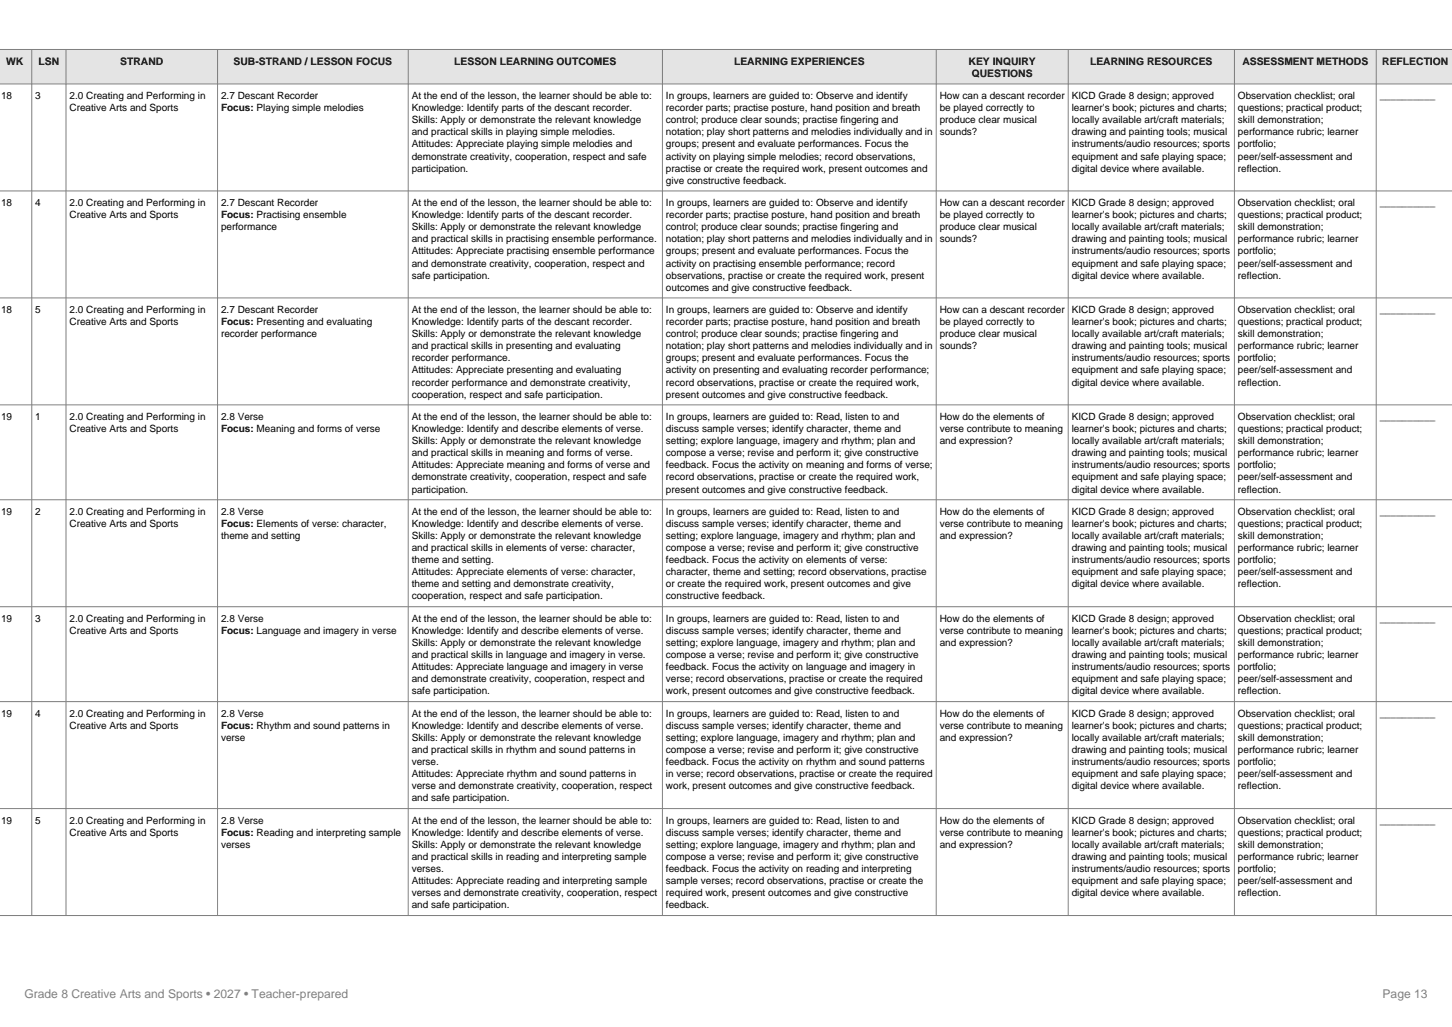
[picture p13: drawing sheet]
<svg xmlns="http://www.w3.org/2000/svg" width="297mm" height="210mm" viewBox="0 0 297 210" stroke-linecap="round" stroke-linejoin="round" font-family="sans-serif">
<defs><g id="words">
<g font-size="2.5" fill="#808080">
<text x="5" y="204">Grade 8 Creative Arts and Sports • 2027 • Teacher-prepared</text>
<text x="282.8" y="204">Page 13</text>
</g>
<g font-size="2.1">
<text x="1.2" y="13.3">WK</text>
<text x="7.9" y="13.3">LSN</text>
<text x="24.6" y="13.3">STRAND</text>
<text x="47.8" y="13.3">SUB-STRAND / LESSON FOCUS</text>
<text x="92.9" y="13.3">LESSON LEARNING OUTCOMES</text>
<text x="150.2" y="13.3">LEARNING EXPERIENCES</text>
<text x="198.1" y="13.3">KEY INQUIRY</text>
<text x="198.8" y="15.8">QUESTIONS</text>
<text x="223" y="13.3">LEARNING RESOURCES</text>
<text x="254.1" y="13.3">ASSESSMENT METHODS</text>
<text x="282.7" y="13.3">REFLECTION</text>
</g>
<g font-size="2">
<text x=".2" y="20.3">18</text>
<text x="7.2" y="20.3">3</text>
<text x="14.2" y="20.3">2.0 Creating and Performing in</text>
<text x="14.2" y="22.7">Creative Arts and Sports</text>
<text x="45.2" y="20.3">2.7 Descant Recorder</text>
<text x="45.2" y="22.7">Focus: Playing simple melodies</text>
<text x="84.2" y="20.3">At the end of the lesson, the learner should be able to:</text>
<text x="84.2" y="22.7">Knowledge: Identify parts of the descant recorder.</text>
<text x="136.2" y="20.3">In groups, learners are guided to: Observe and identify</text>
<text x="136.2" y="22.7">recorder parts; practise posture, hand position and breath</text>
<text x="192.2" y="20.3">How can a descant recorder</text>
<text x="192.2" y="22.7">be played correctly to</text>
<text x="219.2" y="20.3">KICD Grade 8 design; approved</text>
<text x="219.2" y="22.7">learner's book; pictures and charts;</text>
<text x="253.2" y="20.3">Observation checklist; oral</text>
<text x="253.2" y="22.7">questions; practical product;</text>
<text x="282.2" y="20.3">__________</text>
<text x="84.2" y="25.2">Skills: Apply or demonstrate the relevant knowledge</text>
<text x="84.2" y="27.7">and practical skills in playing simple melodies.</text>
<text x="136.2" y="25.2">control; produce clear sounds; practise fingering and</text>
<text x="136.2" y="27.7">notation; play short patterns and melodies individually and in</text>
<text x="192.2" y="25.2">produce clear musical</text>
<text x="192.2" y="27.7">sounds?</text>
<text x="219.2" y="25.2">locally available art/craft materials;</text>
<text x="219.2" y="27.7">drawing and painting tools; musical</text>
<text x="253.2" y="25.2">skill demonstration;</text>
<text x="253.2" y="27.7">performance rubric; learner</text>
<text x="84.2" y="30.2">Attitudes: Appreciate playing simple melodies and</text>
<text x="84.2" y="32.6">demonstrate creativity, cooperation, respect and safe</text>
<text x="84.2" y="35.1">participation.</text>
<text x="136.2" y="30.2">groups; present and evaluate performances. Focus the</text>
<text x="136.2" y="32.6">activity on playing simple melodies; record observations,</text>
<text x="136.2" y="35.1">practise or create the required work, present outcomes and</text>
<text x="219.2" y="30.2">instruments/audio resources; sports</text>
<text x="219.2" y="32.6">equipment and safe playing space;</text>
<text x="219.2" y="35.1">digital device where available.</text>
<text x="253.2" y="30.2">portfolio;</text>
<text x="253.2" y="32.6">peer/self-assessment and</text>
<text x="253.2" y="35.1">reflection.</text>
<text x="136.2" y="37.6">give constructive feedback.</text>
<text x=".2" y="42.1">18</text>
<text x="7.2" y="42.1">4</text>
<text x="14.2" y="42.1">2.0 Creating and Performing in</text>
<text x="14.2" y="44.6">Creative Arts and Sports</text>
<text x="45.2" y="42.1">2.7 Descant Recorder</text>
<text x="45.2" y="44.6">Focus: Practising ensemble</text>
<text x="45.2" y="47.1">performance</text>
<text x="84.2" y="42.1">At the end of the lesson, the learner should be able to:</text>
<text x="84.2" y="44.6">Knowledge: Identify parts of the descant recorder.</text>
<text x="84.2" y="47.1">Skills: Apply or demonstrate the relevant knowledge</text>
<text x="136.2" y="42.1">In groups, learners are guided to: Observe and identify</text>
<text x="136.2" y="44.6">recorder parts; practise posture, hand position and breath</text>
<text x="136.2" y="47.1">control; produce clear sounds; practise fingering and</text>
<text x="192.2" y="42.1">How can a descant recorder</text>
<text x="192.2" y="44.6">be played correctly to</text>
<text x="192.2" y="47.1">produce clear musical</text>
<text x="219.2" y="42.1">KICD Grade 8 design; approved</text>
<text x="219.2" y="44.6">learner's book; pictures and charts;</text>
<text x="219.2" y="47.1">locally available art/craft materials;</text>
<text x="253.2" y="42.1">Observation checklist; oral</text>
<text x="253.2" y="44.6">questions; practical product;</text>
<text x="253.2" y="47.1">skill demonstration;</text>
<text x="282.2" y="42.1">__________</text>
<text x="84.2" y="49.6">and practical skills in practising ensemble performance.</text>
<text x="84.2" y="52">Attitudes: Appreciate practising ensemble performance</text>
<text x="136.2" y="49.6">notation; play short patterns and melodies individually and in</text>
<text x="136.2" y="52">groups; present and evaluate performances. Focus the</text>
<text x="192.2" y="49.6">sounds?</text>
<text x="219.2" y="49.6">drawing and painting tools; musical</text>
<text x="219.2" y="52">instruments/audio resources; sports</text>
<text x="253.2" y="49.6">performance rubric; learner</text>
<text x="253.2" y="52">portfolio;</text>
<text x="84.2" y="54.5">and demonstrate creativity, cooperation, respect and</text>
<text x="84.2" y="57">safe participation.</text>
<text x="136.2" y="54.5">activity on practising ensemble performance; record</text>
<text x="136.2" y="57">observations, practise or create the required work, present</text>
<text x="136.2" y="59.4">outcomes and give constructive feedback.</text>
<text x="219.2" y="54.5">equipment and safe playing space;</text>
<text x="219.2" y="57">digital device where available.</text>
<text x="253.2" y="54.5">peer/self-assessment and</text>
<text x="253.2" y="57">reflection.</text>
<text x=".2" y="64">18</text>
<text x="7.2" y="64">5</text>
<text x="14.2" y="64">2.0 Creating and Performing in</text>
<text x="45.2" y="64">2.7 Descant Recorder</text>
<text x="84.2" y="64">At the end of the lesson, the learner should be able to:</text>
<text x="136.2" y="64">In groups, learners are guided to: Observe and identify</text>
<text x="192.2" y="64">How can a descant recorder</text>
<text x="219.2" y="64">KICD Grade 8 design; approved</text>
<text x="253.2" y="64">Observation checklist; oral</text>
<text x="282.2" y="64">__________</text>
<text x="14.2" y="66.5">Creative Arts and Sports</text>
<text x="45.2" y="66.5">Focus: Presenting and evaluating</text>
<text x="45.2" y="69">recorder performance</text>
<text x="84.2" y="66.5">Knowledge: Identify parts of the descant recorder.</text>
<text x="84.2" y="69">Skills: Apply or demonstrate the relevant knowledge</text>
<text x="84.2" y="71.4">and practical skills in presenting and evaluating</text>
<text x="136.2" y="66.5">recorder parts; practise posture, hand position and breath</text>
<text x="136.2" y="69">control; produce clear sounds; practise fingering and</text>
<text x="136.2" y="71.4">notation; play short patterns and melodies individually and in</text>
<text x="192.2" y="66.5">be played correctly to</text>
<text x="192.2" y="69">produce clear musical</text>
<text x="192.2" y="71.4">sounds?</text>
<text x="219.2" y="66.5">learner's book; pictures and charts;</text>
<text x="219.2" y="69">locally available art/craft materials;</text>
<text x="219.2" y="71.4">drawing and painting tools; musical</text>
<text x="253.2" y="66.5">questions; practical product;</text>
<text x="253.2" y="69">skill demonstration;</text>
<text x="253.2" y="71.4">performance rubric; learner</text>
<text x="84.2" y="73.9">recorder performance.</text>
<text x="84.2" y="76.4">Attitudes: Appreciate presenting and evaluating</text>
<text x="136.2" y="73.9">groups; present and evaluate performances. Focus the</text>
<text x="136.2" y="76.4">activity on presenting and evaluating recorder performance;</text>
<text x="219.2" y="73.9">instruments/audio resources; sports</text>
<text x="219.2" y="76.4">equipment and safe playing space;</text>
<text x="253.2" y="73.9">portfolio;</text>
<text x="253.2" y="76.4">peer/self-assessment and</text>
<text x="84.2" y="78.8">recorder performance and demonstrate creativity,</text>
<text x="84.2" y="81.3">cooperation, respect and safe participation.</text>
<text x="136.2" y="78.8">record observations, practise or create the required work,</text>
<text x="136.2" y="81.3">present outcomes and give constructive feedback.</text>
<text x="219.2" y="78.8">digital device where available.</text>
<text x="253.2" y="78.8">reflection.</text>
<text x=".2" y="85.9">19</text>
<text x="7.2" y="85.9">1</text>
<text x="14.2" y="85.9">2.0 Creating and Performing in</text>
<text x="14.2" y="88.4">Creative Arts and Sports</text>
<text x="45.2" y="85.9">2.8 Verse</text>
<text x="45.2" y="88.4">Focus: Meaning and forms of verse</text>
<text x="84.2" y="85.9">At the end of the lesson, the learner should be able to:</text>
<text x="84.2" y="88.4">Knowledge: Identify and describe elements of verse.</text>
<text x="136.2" y="85.9">In groups, learners are guided to: Read, listen to and</text>
<text x="136.2" y="88.4">discuss sample verses; identify character, theme and</text>
<text x="192.2" y="85.9">How do the elements of</text>
<text x="192.2" y="88.4">verse contribute to meaning</text>
<text x="219.2" y="85.9">KICD Grade 8 design; approved</text>
<text x="219.2" y="88.4">learner's book; pictures and charts;</text>
<text x="253.2" y="85.9">Observation checklist; oral</text>
<text x="253.2" y="88.4">questions; practical product;</text>
<text x="282.2" y="85.9">__________</text>
<text x="84.2" y="90.8">Skills: Apply or demonstrate the relevant knowledge</text>
<text x="84.2" y="93.3">and practical skills in meaning and forms of verse.</text>
<text x="84.2" y="95.8">Attitudes: Appreciate meaning and forms of verse and</text>
<text x="136.2" y="90.8">setting; explore language, imagery and rhythm; plan and</text>
<text x="136.2" y="93.3">compose a verse; revise and perform it; give constructive</text>
<text x="136.2" y="95.8">feedback. Focus the activity on meaning and forms of verse;</text>
<text x="192.2" y="90.8">and expression?</text>
<text x="219.2" y="90.8">locally available art/craft materials;</text>
<text x="219.2" y="93.3">drawing and painting tools; musical</text>
<text x="219.2" y="95.8">instruments/audio resources; sports</text>
<text x="253.2" y="90.8">skill demonstration;</text>
<text x="253.2" y="93.3">performance rubric; learner</text>
<text x="253.2" y="95.8">portfolio;</text>
<text x="84.2" y="98.2">demonstrate creativity, cooperation, respect and safe</text>
<text x="84.2" y="100.7">participation.</text>
<text x="136.2" y="98.2">record observations, practise or create the required work,</text>
<text x="136.2" y="100.7">present outcomes and give constructive feedback.</text>
<text x="219.2" y="98.2">equipment and safe playing space;</text>
<text x="219.2" y="100.7">digital device where available.</text>
<text x="253.2" y="98.2">peer/self-assessment and</text>
<text x="253.2" y="100.7">reflection.</text>
<text x=".2" y="105.3">19</text>
<text x="7.2" y="105.3">2</text>
<text x="14.2" y="105.3">2.0 Creating and Performing in</text>
<text x="14.2" y="107.8">Creative Arts and Sports</text>
<text x="45.2" y="105.3">2.8 Verse</text>
<text x="45.2" y="107.8">Focus: Elements of verse: character,</text>
<text x="84.2" y="105.3">At the end of the lesson, the learner should be able to:</text>
<text x="84.2" y="107.8">Knowledge: Identify and describe elements of verse.</text>
<text x="136.2" y="105.3">In groups, learners are guided to: Read, listen to and</text>
<text x="136.2" y="107.8">discuss sample verses; identify character, theme and</text>
<text x="192.2" y="105.3">How do the elements of</text>
<text x="192.2" y="107.8">verse contribute to meaning</text>
<text x="219.2" y="105.3">KICD Grade 8 design; approved</text>
<text x="219.2" y="107.8">learner's book; pictures and charts;</text>
<text x="253.2" y="105.3">Observation checklist; oral</text>
<text x="253.2" y="107.8">questions; practical product;</text>
<text x="282.2" y="105.3">__________</text>
<text x="45.2" y="110.2">theme and setting</text>
<text x="84.2" y="110.2">Skills: Apply or demonstrate the relevant knowledge</text>
<text x="84.2" y="112.7">and practical skills in elements of verse: character,</text>
<text x="136.2" y="110.2">setting; explore language, imagery and rhythm; plan and</text>
<text x="136.2" y="112.7">compose a verse; revise and perform it; give constructive</text>
<text x="192.2" y="110.2">and expression?</text>
<text x="219.2" y="110.2">locally available art/craft materials;</text>
<text x="219.2" y="112.7">drawing and painting tools; musical</text>
<text x="253.2" y="110.2">skill demonstration;</text>
<text x="253.2" y="112.7">performance rubric; learner</text>
<text x="84.2" y="115.2">theme and setting.</text>
<text x="84.2" y="117.6">Attitudes: Appreciate elements of verse: character,</text>
<text x="136.2" y="115.2">feedback. Focus the activity on elements of verse:</text>
<text x="136.2" y="117.6">character, theme and setting; record observations, practise</text>
<text x="219.2" y="115.2">instruments/audio resources; sports</text>
<text x="219.2" y="117.6">equipment and safe playing space;</text>
<text x="253.2" y="115.2">portfolio;</text>
<text x="253.2" y="117.6">peer/self-assessment and</text>
<text x="84.2" y="120.1">theme and setting and demonstrate creativity,</text>
<text x="84.2" y="122.6">cooperation, respect and safe participation.</text>
<text x="136.2" y="120.1">or create the required work, present outcomes and give</text>
<text x="136.2" y="122.6">constructive feedback.</text>
<text x="219.2" y="120.1">digital device where available.</text>
<text x="253.2" y="120.1">reflection.</text>
<text x=".2" y="127.2">19</text>
<text x="7.2" y="127.2">3</text>
<text x="14.2" y="127.2">2.0 Creating and Performing in</text>
<text x="14.2" y="129.6">Creative Arts and Sports</text>
<text x="45.2" y="127.2">2.8 Verse</text>
<text x="45.2" y="129.6">Focus: Language and imagery in verse</text>
<text x="84.2" y="127.2">At the end of the lesson, the learner should be able to:</text>
<text x="84.2" y="129.6">Knowledge: Identify and describe elements of verse.</text>
<text x="136.2" y="127.2">In groups, learners are guided to: Read, listen to and</text>
<text x="136.2" y="129.6">discuss sample verses; identify character, theme and</text>
<text x="192.2" y="127.2">How do the elements of</text>
<text x="192.2" y="129.6">verse contribute to meaning</text>
<text x="219.2" y="127.2">KICD Grade 8 design; approved</text>
<text x="219.2" y="129.6">learner's book; pictures and charts;</text>
<text x="253.2" y="127.2">Observation checklist; oral</text>
<text x="253.2" y="129.6">questions; practical product;</text>
<text x="282.2" y="127.2">__________</text>
<text x="84.2" y="132.1">Skills: Apply or demonstrate the relevant knowledge</text>
<text x="84.2" y="134.6">and practical skills in language and imagery in verse.</text>
<text x="84.2" y="137">Attitudes: Appreciate language and imagery in verse</text>
<text x="136.2" y="132.1">setting; explore language, imagery and rhythm; plan and</text>
<text x="136.2" y="134.6">compose a verse; revise and perform it; give constructive</text>
<text x="136.2" y="137">feedback. Focus the activity on language and imagery in</text>
<text x="192.2" y="132.1">and expression?</text>
<text x="219.2" y="132.1">locally available art/craft materials;</text>
<text x="219.2" y="134.6">drawing and painting tools; musical</text>
<text x="219.2" y="137">instruments/audio resources; sports</text>
<text x="253.2" y="132.1">skill demonstration;</text>
<text x="253.2" y="134.6">performance rubric; learner</text>
<text x="253.2" y="137">portfolio;</text>
<text x="84.2" y="139.5">and demonstrate creativity, cooperation, respect and</text>
<text x="84.2" y="142">safe participation.</text>
<text x="136.2" y="139.5">verse; record observations, practise or create the required</text>
<text x="136.2" y="142">work, present outcomes and give constructive feedback.</text>
<text x="219.2" y="139.5">equipment and safe playing space;</text>
<text x="219.2" y="142">digital device where available.</text>
<text x="253.2" y="139.5">peer/self-assessment and</text>
<text x="253.2" y="142">reflection.</text>
<text x=".2" y="146.6">19</text>
<text x="7.2" y="146.6">4</text>
<text x="14.2" y="146.6">2.0 Creating and Performing in</text>
<text x="14.2" y="149">Creative Arts and Sports</text>
<text x="45.2" y="146.6">2.8 Verse</text>
<text x="45.2" y="149">Focus: Rhythm and sound patterns in</text>
<text x="84.2" y="146.6">At the end of the lesson, the learner should be able to:</text>
<text x="84.2" y="149">Knowledge: Identify and describe elements of verse.</text>
<text x="136.2" y="146.6">In groups, learners are guided to: Read, listen to and</text>
<text x="136.2" y="149">discuss sample verses; identify character, theme and</text>
<text x="192.2" y="146.6">How do the elements of</text>
<text x="192.2" y="149">verse contribute to meaning</text>
<text x="219.2" y="146.6">KICD Grade 8 design; approved</text>
<text x="219.2" y="149">learner's book; pictures and charts;</text>
<text x="253.2" y="146.6">Observation checklist; oral</text>
<text x="253.2" y="149">questions; practical product;</text>
<text x="282.2" y="146.6">__________</text>
<text x="45.2" y="151.5">verse</text>
<text x="84.2" y="151.5">Skills: Apply or demonstrate the relevant knowledge</text>
<text x="84.2" y="154">and practical skills in rhythm and sound patterns in</text>
<text x="136.2" y="151.5">setting; explore language, imagery and rhythm; plan and</text>
<text x="136.2" y="154">compose a verse; revise and perform it; give constructive</text>
<text x="192.2" y="151.5">and expression?</text>
<text x="219.2" y="151.5">locally available art/craft materials;</text>
<text x="219.2" y="154">drawing and painting tools; musical</text>
<text x="253.2" y="151.5">skill demonstration;</text>
<text x="253.2" y="154">performance rubric; learner</text>
<text x="84.2" y="156.4">verse.</text>
<text x="84.2" y="158.9">Attitudes: Appreciate rhythm and sound patterns in</text>
<text x="84.2" y="161.4">verse and demonstrate creativity, cooperation, respect</text>
<text x="136.2" y="156.4">feedback. Focus the activity on rhythm and sound patterns</text>
<text x="136.2" y="158.9">in verse; record observations, practise or create the required</text>
<text x="136.2" y="161.4">work, present outcomes and give constructive feedback.</text>
<text x="219.2" y="156.4">instruments/audio resources; sports</text>
<text x="219.2" y="158.9">equipment and safe playing space;</text>
<text x="219.2" y="161.4">digital device where available.</text>
<text x="253.2" y="156.4">portfolio;</text>
<text x="253.2" y="158.9">peer/self-assessment and</text>
<text x="253.2" y="161.4">reflection.</text>
<text x="84.2" y="163.9">and safe participation.</text>
<text x=".2" y="168.4">19</text>
<text x="7.2" y="168.4">5</text>
<text x="14.2" y="168.4">2.0 Creating and Performing in</text>
<text x="14.2" y="170.9">Creative Arts and Sports</text>
<text x="45.2" y="168.4">2.8 Verse</text>
<text x="45.2" y="170.9">Focus: Reading and interpreting sample</text>
<text x="45.2" y="173.4">verses</text>
<text x="84.2" y="168.4">At the end of the lesson, the learner should be able to:</text>
<text x="84.2" y="170.9">Knowledge: Identify and describe elements of verse.</text>
<text x="84.2" y="173.4">Skills: Apply or demonstrate the relevant knowledge</text>
<text x="136.2" y="168.4">In groups, learners are guided to: Read, listen to and</text>
<text x="136.2" y="170.9">discuss sample verses; identify character, theme and</text>
<text x="136.2" y="173.4">setting; explore language, imagery and rhythm; plan and</text>
<text x="192.2" y="168.4">How do the elements of</text>
<text x="192.2" y="170.9">verse contribute to meaning</text>
<text x="192.2" y="173.4">and expression?</text>
<text x="219.2" y="168.4">KICD Grade 8 design; approved</text>
<text x="219.2" y="170.9">learner's book; pictures and charts;</text>
<text x="219.2" y="173.4">locally available art/craft materials;</text>
<text x="253.2" y="168.4">Observation checklist; oral</text>
<text x="253.2" y="170.9">questions; practical product;</text>
<text x="253.2" y="173.4">skill demonstration;</text>
<text x="282.2" y="168.4">__________</text>
<text x="84.2" y="175.9">and practical skills in reading and interpreting sample</text>
<text x="84.2" y="178.3">verses.</text>
<text x="136.2" y="175.9">compose a verse; revise and perform it; give constructive</text>
<text x="136.2" y="178.3">feedback. Focus the activity on reading and interpreting</text>
<text x="219.2" y="175.9">drawing and painting tools; musical</text>
<text x="219.2" y="178.3">instruments/audio resources; sports</text>
<text x="253.2" y="175.9">performance rubric; learner</text>
<text x="253.2" y="178.3">portfolio;</text>
<text x="84.2" y="180.8">Attitudes: Appreciate reading and interpreting sample</text>
<text x="84.2" y="183.3">verses and demonstrate creativity, cooperation, respect</text>
<text x="84.2" y="185.7">and safe participation.</text>
<text x="136.2" y="180.8">sample verses; record observations, practise or create the</text>
<text x="136.2" y="183.3">required work, present outcomes and give constructive</text>
<text x="136.2" y="185.7">feedback.</text>
<text x="219.2" y="180.8">equipment and safe playing space;</text>
<text x="219.2" y="183.3">digital device where available.</text>
<text x="253.2" y="180.8">peer/self-assessment and</text>
<text x="253.2" y="183.3">reflection.</text>
</g>
</g></defs>
<path d="M-.1 10.1h297.2v7.1h-297.2z" fill-rule="evenodd" fill="#dce6f1"/>
<g fill="none" stroke="#808080" stroke-width=".2">
<path d="M0 10.1h297.1M0 17.2h297.1M6.5 10.1v177.1M13.5 10.1v177.1M44.5 10.1v177.1M83.5 10.1v177.1M135.5 10.1v177.1M191.5 10.1v177.1M218.5 10.1v177.1M252.5 10.1v177.1M281.5 10.1v177.1M0 39h297.1"/>
<path d="M0 60.9h297.1M0 82.8h297.1M0 102.2h297.1M0 124.1h297.1M0 143.5h297.1M0 165.3h297.1M0 187.2h297.1"/>
</g>
<use href="#words"/>
</svg>
